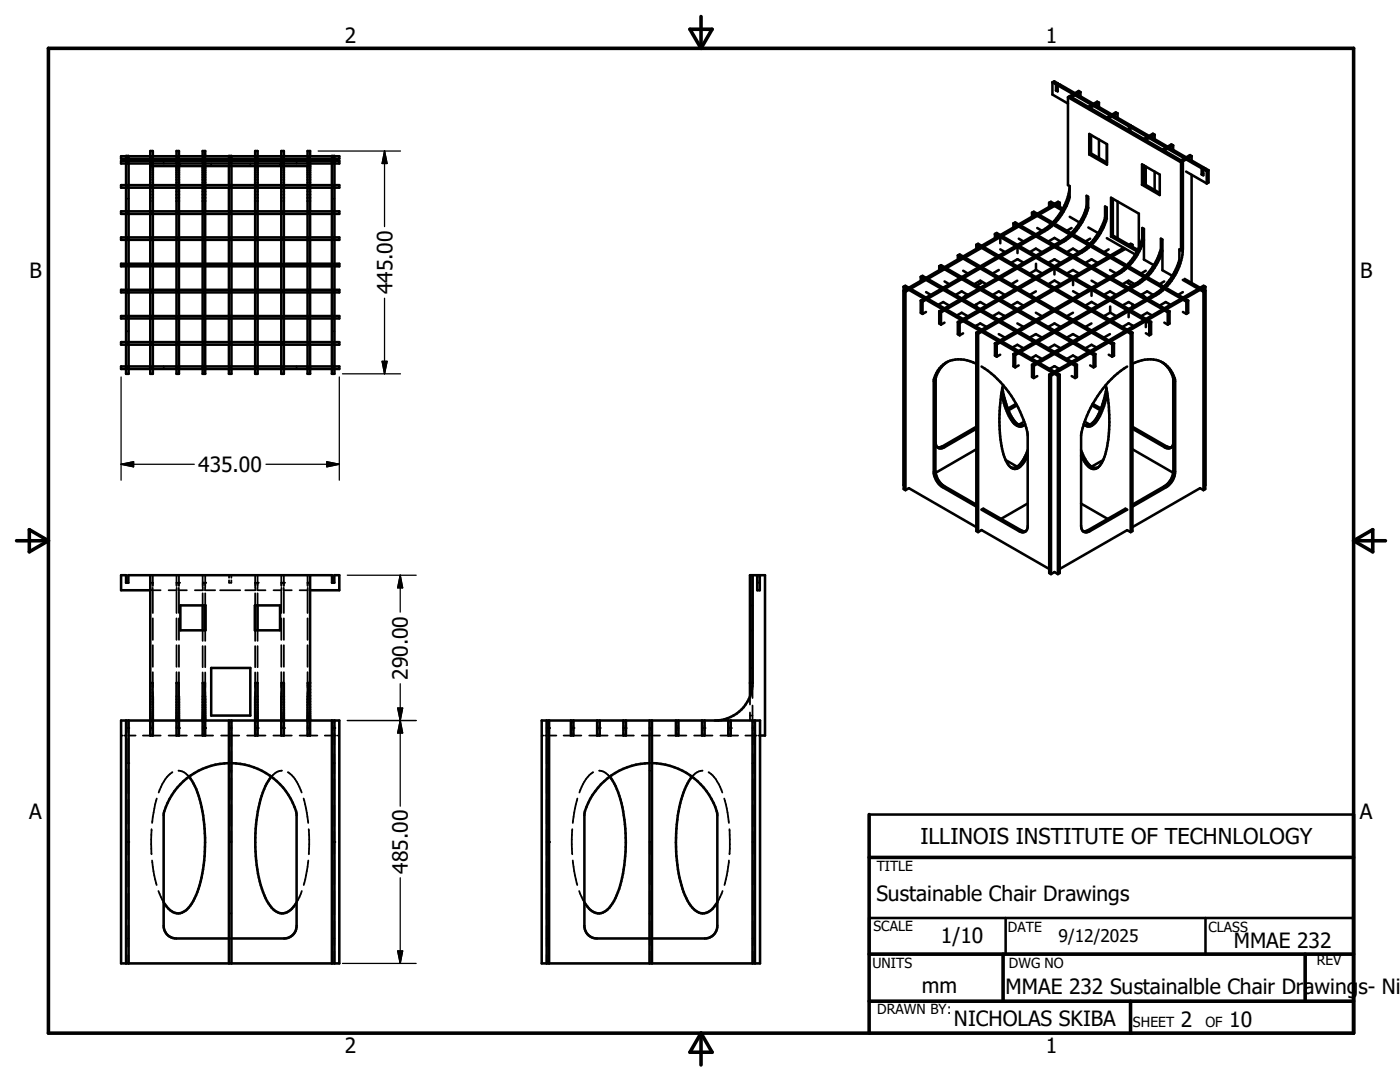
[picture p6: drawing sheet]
<svg xmlns="http://www.w3.org/2000/svg" width="279mm" height="216mm" viewBox="0 0 279 216" stroke-linecap="round" stroke-linejoin="round" font-family="sans-serif">
<defs><g id="words">
<text font-size="4.4" x="183.7" y="168.4">ILLINOIS INSTITUTE OF TECHNLOLOGY</text>
<g font-size="4.2">
<text x="68.8" y="8.7">2</text>
<text x="208.7" y="8.7">1</text>
<text x="5.9" y="55.5">B</text>
<text x="78.3" y="58.7" transform="rotate(-90 78.3 58.7)">445.00</text>
<text x="271.4" y="55.5">B</text>
<text x="39.6" y="94.1">435.00</text>
<text x="81.4" y="135.6" transform="rotate(-90 81.4 135.6)">290.00</text>
<text x="5.8" y="163.4">A</text>
<text x="271.4" y="163.4">A</text>
<text x="81.4" y="174.3" transform="rotate(-90 81.4 174.3)">485.00</text>
<text x="174.9" y="179.7">Sustainable Chair Drawings</text>
<text x="187.8" y="188.3">1/10</text>
<text x="246.2" y="189.2">MMAE 232</text>
<text x="184" y="198.2">mm</text>
<text x="200.7" y="198.4">MMAE 232 Sustainalble Chair Drawings- Ni</text>
<text x="190.4" y="204.7">NICHOLAS SKIBA</text>
<text x="235.7" y="205">2</text>
<text x="245.3" y="205">10</text>
<text x="68.8" y="210.2">2</text>
<text x="208.7" y="210.2">1</text>
</g>
<text font-size="3.5" x="211.2" y="187.9">9/12/2025</text>
<g font-size="2.8">
<text x="175" y="173.8">TITLE</text>
<text x="174.3" y="185.8">SCALE</text>
<text x="201.2" y="186">DATE</text>
<text x="241.2" y="186">CLASS</text>
<text x="174.1" y="193.2">UNITS</text>
<text x="201.3" y="193.2">DWG NO</text>
<text x="262.8" y="192.6">REV</text>
<text x="175.1" y="202.4">DRAWN BY:</text>
<text x="226.1" y="205">SHEET</text>
<text x="240.6" y="205">OF</text>
</g>
</g></defs>
<g fill="none" stroke="#000" stroke-width=".36">
<path d="M25.2 32.1v.2M25.2 32.4v.2M25.2 37v.1M25.2 37.3v.1M25.2 39.6h.1M25.5 39.6h.2M25.6 32.1v.2M25.6 32.4v.2M25.6 36.9v.2M25.6 37.3v.1M25.7 31.2v.1M25.7 31.5v.2"/>
<path d="M25.7 32.1v.2M25.7 32.4v.2M25.7 37v.1M25.7 37.3v.1M30 32.6h.1M30 32.1h.2M30 37h.1M30 37.4h.1M30 31.2v.2M30 31.5v.2M30 32.1v.2M30 32.4v.2"/>
<path d="M30 37.3v.1M30.2 36.9h-.2v.2M30.3 32.1h.2v.2M30.3 36.9h.2v.2M30.3 32.6h.2M30.3 37h.2M30.3 37.4h.2M30.4 32.6v.2M30.4 33v.1M30.5 31.2v.2M30.5 32.4v.4M30.5 37.3v.1h-.2"/>
<path d="M30.5 31.5v.2M30.5 33v.1M32.7 32.1v.2M32.7 32.4v.2M35.2 31.2v.2M35.2 31.5v.2M35.2 32.6v.2M35.2 33v.1M35.2 32.6h.2M35.2 32.1h.2M35.2 37h.2M35.2 37.4h.2"/>
<path d="M35.3 32.1v.2M35.3 32.4v.2M35.3 37.3v.1M35.4 36.9h-.1v.2M35.5 32.1h.2v.2M35.5 36.9h.2M35.6 32.6h.1M35.6 37h.1M35.6 37.4h.1M35.7 33v.1M35.7 31.2v.1M35.7 31.5v.2"/>
<path d="M35.7 32.4v.4M35.7 36.9v.2M35.7 37.3v.1M35.7 31.2v.2M35.7 32.6v.2M36 32.6v.2M36 33v.1M40.4 31.5l.1 .2M40.4 33v.1M40.4 32.6h.2M40.4 37h.2M40.4 37.4h.2"/>
<path d="M40.4 37.4h.1M40.5 31.2l-.1 .2M40.5 32.4l-.1 .4M40.5 37.3v.1M40.6 32.1h-.1v.2M40.6 36.9h-.1v.2M40.8 32.1h.1v.2M40.8 36.9h.1v.2M40.8 32.6h.2M40.8 37h.2M40.8 37.4h.2M40.9 33v.1"/>
<path d="M40.9 31.2v.1M40.9 31.5v.2M40.9 32.4v.4M40.9 37.3v.1M41 31.2v.2M41 31.5v.2M41 32.6v.2M41 33v.1M42.1 32.6v.2M42.1 33v.1M45.7 31.2v.1M45.7 31.5v.2"/>
<path d="M45.7 32.1v.2M45.7 32.4v.2M45.7 32.6v.2M45.7 33v.1M45.7 37.3v.1M45.7 36.9v.2h.2M46.2 31.2v.1M46.2 31.5v.2M46.2 32.1v.2M46.2 32.4v.2M46.2 32.6v.2M46.2 33v.1"/>
<path d="M46.2 37v.1h-.2M46.2 37.3v.1M50 32.6v.2M50 33v.1M50.9 32.6v.2M50.9 33v.1M50.9 31.2v.2M50.9 31.5v.2M50.9 32.6h.2M50.9 37h.2M50.9 37.4h.2M51 32.4l-.1 .4"/>
<path d="M51 37.3v.1h.1M51 32.6v.2M51 33v.1M51.1 32.1h-.1v.2M51.1 36.9h-.1v.2M51.2 32.1h.2v.2M51.2 36.9h.2v.2M51.3 32.6h.1M51.3 37h.1M51.3 37.4h.1M51.4 31.2v.2M51.4 32.4v.4"/>
<path d="M51.4 37.3v.1M51.4 37.4h.1M51.4 31.5v.2M51.4 33v.1M55.9 32.6v.2M55.9 33v.1M56.1 31.2v.2M56.1 31.5v.2M56.1 32.6v.2M56.1 33v.1M56.1 32.6h.2M56.1 37h.2"/>
<path d="M56.1 37.4h.2M56.1 36.9h.2M56.2 32.4v.4M56.2 36.9v.2M56.2 37.3l-.1 .1M56.2 33v.1M56.3 32.1h-.1v.2M56.5 32.1h.1v.2M56.5 36.9h.1v.2M56.5 32.6h.1M56.5 37h.1M56.5 37.4h.1"/>
<path d="M56.6 31.2v.2M56.6 32.4v.4M56.6 37.3v.1M56.6 31.5v.2M56.6 33v.1M59.2 32.1v.2M59.2 32.4v.2M61.4 31.2v.2M61.4 31.5v.2M61.4 32.6v.2M61.4 33v.1M61.4 32.6h.2"/>
<path d="M61.4 37h.2M61.4 37.4h.2M61.4 32.4v.4M61.4 37.3v.1M61.6 32.1h-.2v.2M61.6 36.9h-.2v.2M61.7 32.1h.2v.2M61.7 36.9h.2v.2M61.7 32.6h.2M61.7 37h.2M61.7 37.4h.2M61.9 31.2v.2"/>
<path d="M61.9 32.4v.2M61.9 37.3v.1M61.9 31.5v.2M66.2 31.2v.1M66.2 31.5v.2M66.2 37.3l.1 .1M66.2 39.6h.2M66.2 32.6h.2M66.3 36.9v.2M66.3 32.1h.1M66.3 32.6h.1M66.6 39.6h.1"/>
<path d="M66.6 32.6h.1M66.6 32.1h.1M66.7 31.2v.1M66.7 31.5v.2M66.7 37v.1M66.7 37.3v.1M25.2 52.6h.1M25.2 53.1h.1M25.2 42.2v.1M25.2 42.5v.2M25.2 47.4v.2M25.2 47.7v.2"/>
<path d="M25.2 57.9v.1M25.2 58.2v.1M25.5 52.6h.1M25.5 53.1h.1M25.6 42.2v.1M25.6 42.5v.2M25.6 47.4v.1M25.6 47.7v.2M25.6 57.8v.2M25.6 58.2v.1M25.7 42.2v.1M25.7 42.5v.2"/>
<path d="M25.7 47.4v.2M25.7 47.7v.2M25.7 57.9v.1M25.7 58.2v.1M30 53.1h.1M30 42.2v.1M30 42.5v.2M30 47.4v.2M30 47.7v.2M30 57.9v.1M30 58.2v.1M30 52.6h.2v.2"/>
<path d="M30 47.4v.1M30 57.8v.2M30.2 53v.1h-.2M30.3 52.6h.2M30.3 53.1h.2M30.5 42.2v.1M30.5 47.4v.2M30.5 47.7v.2M30.5 57.8v.2M30.5 42.5v.2M30.5 58.2v.1M35.2 53.1h.2"/>
<path d="M35.2 58.3h.2M35.2 57.9h.2M35.2 47.4h.2M35.2 42.7h.2M35.2 42.2h.2M35.3 52.6h.1M35.3 53.1h.1M35.3 47.9h.1M35.3 57.8h.1M35.3 47.4h.1M35.3 42.2h.1M35.5 52.6h.2"/>
<path d="M35.5 53.1h.2M35.5 47.9h.2M35.5 57.8h.2M35.5 47.4h.2M35.5 42.2h.2M35.6 53.1h.1M35.6 58.3h.1M35.6 57.9h.1M35.6 47.4h.1M35.6 42.7h.1M35.6 42.2h.1M40.4 42.2v.1"/>
<path d="M40.4 42.5v.2M40.4 47.7v.2M40.4 58.2l.1 .1M40.4 53.1h.2M40.5 47.4l-.1 .2M40.5 57.8v.2M40.5 52.6h.1M40.5 53.1h.1M40.8 52.6h.1M40.8 53.1h.2M40.8 53.1h.1M40.9 42.2v.1"/>
<path d="M40.9 42.5v.2M40.9 47.4v.1M40.9 47.7v.2M41 42.2v.1M41 42.5v.2M41 47.4v.2M41 47.7v.2M41 57.9v.1M41 58.2v.1M45.7 42.2v.1M45.7 42.5v.2M45.7 47.7v.2"/>
<path d="M45.7 58.2v.1M45.7 53.1h.2M45.7 47.4v.2M45.7 57.8v.2M45.7 52.6h.2M46 52.6h.2M46 53.1h.2M46.2 42.2v.1M46.2 42.5v.2M46.2 47.4v.1M46.2 47.7v.2M46.2 47.4v.2"/>
<path d="M46.2 57.9v.1M46.2 58.2v.1M50.9 42.2v.1M50.9 42.5v.2M50.9 47.7v.2M50.9 58.2l.1 .1M50.9 53.1h.2M51 47.4l-.1 .2M51 57.8v.2M51 52.6h.1M51 53.1h.1M51.2 52.6h.2"/>
<path d="M51.2 53.1h.2M51.3 53.1h.1M51.4 42.2v.1M51.4 47.4v.2M51.4 47.7v.2M51.4 42.5v.2M51.4 57.9v.1M51.4 58.2v.1M56.1 53.1h.2M56.1 58.3h.2M56.1 57.9h.2M56.1 47.4h.2"/>
<path d="M56.1 42.7h.2M56.1 42.2h.2M56.2 52.6h.1M56.2 53.1h.1M56.2 47.9h.1M56.2 57.8h.1M56.2 47.4h.1M56.2 42.2h.1M56.5 52.6h.1M56.5 53.1h.1M56.5 47.9h.1M56.5 57.8h.1"/>
<path d="M56.5 47.4h.1M56.5 42.2h.1M56.5 58.3h.1M56.5 57.9h.1M56.5 42.7h.1M61.4 42.2v.1M61.4 42.5v.2M61.4 47.4v.2M61.4 47.7v.2M61.4 57.9v.1M61.4 58.2v.1M61.4 53.1h.2"/>
<path d="M61.4 47.4v.1M61.4 57.8v.2M61.4 52.6h.2M61.7 53v.1h.2M61.7 53.1h.2M61.9 52.6h-.2v.2M61.9 42.2v.1M61.9 47.4v.2M61.9 47.7v.2M61.9 42.5v.2M61.9 57.9v.1M61.9 58.2v.1"/>
<path d="M66.2 42.2v.1M66.2 42.5v.2M66.2 47.7v.2M66.2 58.2l.1 .1M66.3 47.4l-.1 .2M66.3 57.8v.2M66.3 52.6h.1M66.3 53.1h.1M66.6 52.6h.1M66.6 53.1h.1M66.7 42.2v.1M66.7 42.5v.2"/>
<path d="M66.7 47.4v.1M66.7 47.7v.2M66.7 47.4v.2M66.7 57.9v.1M66.7 58.2v.1M208.2 45.9l.3 .2M211.9 48l.3 .2M215.6 50.2l.3 .2M223 54.4l.3 .2M226.7 56.6l.4 .2M230.4 58.7l.3 .2M25.2 63.1v.1"/>
<path d="M25.2 63.4v.1M25.2 68.3v.1M25.2 68.6v.2M25.2 73.1h.1M25.2 73.6h.1M25.2 66.1h.1M25.5 73.1h.1M25.5 73.6h.1M25.5 73.1h.2M25.5 73.6h.2M25.5 66.1h.2M25.6 63.1v.1"/>
<path d="M25.6 63.4v.1M25.6 68.3v.1M25.6 68.6v.2M25.7 63.1v.1M25.7 63.4v.1M25.7 68.3v.1M25.7 68.6v.2M30 73.1h.1M30 63.1v.1M30 63.4v.1M30 68.3v.1M30 68.6v.2"/>
<path d="M30 73.1h.2M30 73.6h.2M30.3 73.1h.2M30.3 73.6h.2M30.5 63.1v.1M30.5 68.3v.1M30.5 63.4v.1M30.5 68.6v.2M32.7 73.1v.2M32.7 73.5v.1M35.2 73.1h.2M35.2 63.5h.2"/>
<path d="M35.2 63.1h.2M35.2 68.8h.2M35.2 68.3h.2M35.3 73.1h.1M35.3 73.6h.1M35.3 68.3h.1M35.3 63.1h.1M35.5 73.1h.2M35.5 73.6h.2M35.5 68.3h.2M35.5 63.1h.2M35.6 73.1h.1"/>
<path d="M35.6 73.6h.1M35.6 63.5h.1M35.6 63.1h.1M35.6 68.8h.1M35.6 68.3h.1M40.4 63.4l.1 .1M40.4 68.6l.1 .2M40.4 73.1h.2M40.5 63.1l-.1 .1M40.5 68.3v.1M40.5 73.1h.1M40.5 73.6h.1"/>
<path d="M40.8 73.1h.2M40.8 73.1h.1M40.8 73.6h.1M41 63.1v.1M41 63.4v.1M41 68.3v.1M41 68.6v.2M45.7 63.4v.1M45.7 73.1v.2M45.7 73.4v.2M45.7 63.1v.1M45.7 68.3v.1"/>
<path d="M45.9 68.6h-.2v.2M46 68.6h.2v.2M46.2 63.1v.1M46.2 63.4v.1M46.2 68.3v.1M46.2 73.1v.2M46.2 73.4v.2M50.9 63.4l.1 .1M50.9 68.6l.1 .2M50.9 73.1h.2M50.9 73.6h.2M51 63.1l-.1 .1"/>
<path d="M51 68.3v.1M51 73.1h.1M51 73.6h.1M51.2 73.1h.2M51.2 73.6h.2M51.3 73.1h.1M51.4 63.1v.1M51.4 63.4v.1M51.4 68.3v.1M51.4 68.6v.2M56.1 73.1h.2M56.1 63.5h.2"/>
<path d="M56.1 63.1h.2M56.1 68.8h.2M56.1 68.3h.2M56.2 73.1h.1M56.2 73.6h.1M56.2 68.3h.1M56.2 63.1h.1M56.5 73.1h.1M56.5 73.6h.1M56.5 68.3h.1M56.5 63.1h.1M56.5 63.5h.1"/>
<path d="M56.5 68.8h.1M59.2 73.1v.2M59.2 73.5v.1M61.4 63.1v.1M61.4 63.4v.1M61.4 68.3v.1M61.4 68.6v.2M61.4 73.1h.2M61.4 73.6h.2M61.7 73.1h.2M61.7 73.6h.2M61.9 63.1v.1"/>
<path d="M61.9 63.4v.1M61.9 68.3v.1M61.9 68.6v.2M66.2 63.4l.1 .1M66.2 68.6l.1 .2M66.2 73.4l.1 .2M66.2 66.1h.2M66.3 63.1l-.1 .1M66.3 68.3v.1M66.3 73.1v.2M66.6 66.1h.1M66.7 63.1v.1"/>
<path d="M66.7 63.4v.1M66.7 68.3v.1M66.7 68.6v.2M66.7 73.1v.2M66.7 73.4v.2M186.7 75.9l-.3 .2M186.8 75.3l-.4 .2M234.1 75.3l.4 .2M234.2 75.9l.3 .2M186.7 93.9l-.3 .2M188.1 89l.4 .2M188.5 97l-.4 .2"/>
<path d="M232.4 97l.3 .2M232.7 89l-.3 .2M234.2 93.9l.3 .2M30 116.3h.2M30 116.3v.5M30 117.3v.5M30.3 116.3h.2M30.5 117.3v.5h1.6M30.5 114.8v2.1M30.5 118v4.3M35.2 116.3h.2M35.2 114.8v2.1"/>
<path d="M35.2 118v4.3M35.3 116.3v.5M35.3 117.3v.5h-1.6M35.5 116.3h.2v.5M35.7 117.3v.5h1.6M35.7 114.8v2.1M35.7 118v4.3M40.4 114.8v2.4M40.4 118.4v2.4M40.5 117.3v.5h-1.6M40.5 116.3h.1M40.8 116.3h.1v.5"/>
<path d="M40.9 117.3v.5h2M41 114.8v2.4M41 118.4v2.4M43.9 117.8h4M45.7 114.8v.5M45.7 115.8v.5h.2M46.2 114.8v.5M46.2 115.8v.5h-.2M50.9 114.8v2.4M50.9 118.4v2.4M50.9 116.3h.2M51 117.3v.5h-2.1"/>
<path d="M51.2 116.3h.2M51.4 117.3v.5h1.6M51.4 114.8v2.4M51.4 118.4v2.4M56.1 114.8v2.1M56.1 118v4.3M56.2 117.3v.5h-1.6M56.3 116.3h-.1v.5M56.5 116.3h.1M56.6 117.3v.5h1.6M56.6 114.8v2.1M56.6 118v4.3"/>
<path d="M61.4 114.8v2.1M61.4 118v4.3M61.4 117.3v.5h-1.6M61.6 116.3h-.2v.5M61.7 116.3h.2v.5M61.9 117.3v.5M151.1 115.8v.5h.2M151.1 114.8v.5M151.6 115.8v.5h-.1M151.6 114.8v.5M203.7 105.8l-.4 .2M217.2 105.8l.3 .2"/>
<path d="M30.4 139v1.6M30.5 123.4v4.3M30.5 128.7v4.4M30.5 134.1v3.1M30.5 138.1v.9M35.2 123.4v4.3M35.2 128.7v4.4M35.2 134.1v2.2M35.7 139v1.6M35.7 123.4v4.3M35.7 128.7v4.4M35.7 134.1v3.1"/>
<path d="M35.7 138.1v.9M40.4 125.8v2.1M40.4 128.9v4.2M40.4 134.2v2.1M40.9 139v1.6M41 125.8v2.1M41 128.9v4.2M41 134.2v3M41 138.1v.9M50.9 125.8v2.1M50.9 128.9v4.2M50.9 134.2v3"/>
<path d="M50.9 138.1v.9M51 139v1.6M51.4 125.8v2.1M51.4 128.9v4.2M51.4 134.2v2.1M56.1 123.4v4.3M56.1 128.7v4.4M56.1 134.1v3.1M56.1 138.1v.9M56.2 139v1.6M56.6 123.4v4.3M56.6 128.7v4.4"/>
<path d="M56.6 134.1v2.2M61.4 123.4v4.3M61.4 128.7v4.4M61.4 134.1v3.1M61.4 138.1v.9M61.4 139v1.6M149.7 133.3h.1M149.7 120.8h.1M149.7 125.8h.1M149.7 139v1.6M150 133.3h.2M150 120.8h.2"/>
<path d="M150 125.8h.2M150.2 136.3v3M24.2 146.8h.3M24.8 146.8h.4M25.2 145.3h.1M25.2 152.3h.1M25.5 145.3h.2M25.5 152.3h.2M25.6 143.8v2.4M25.6 147.4v4.9M25.6 153.5v4.8M25.6 159.5v4.9"/>
<path d="M25.6 146.8h1.5M28.5 146.8h1.5M30 145.3h.2M30 143.8v.5M30 144.8v1M30 146.3v.5M30.3 145.3h.2M30.4 142.2v1.6M30.5 143.8v.5M30.5 144.8v1M30.5 146.3v.5h1.6M31.3 159.3l-.3 1.2-.7 3.7"/>
<path d="M33.7 146.8h1.5M34.4 154.1a7.5 7.5 0 0 0-2.7 4M35.2 145.3h.2M35.3 143.8v.5M35.3 144.8v.5M35.6 153.8l1.1 .3 1 .9M35.7 142.2v2.1M35.7 144.8v.5h-.2M35.7 146.8h1.6M40.5 145.3h.1M40.5 143.8v.5M40.5 144.8v1"/>
<path d="M40.5 146.3v.5h-1.6M40.8 145.3h.1M40.9 142.2v2.1M40.9 144.8v1M40.9 146.3v.5M41 146.8h1.5M44.1 146.8h1.6M45.7 152.3h.2M45.7 153.8h.2M45.7 145.3h.2M45.7 143.8v.5M45.7 144.8v1"/>
<path d="M45.7 146.3v2.6M45.7 150v4.2M45.7 155.3v4.2M46 145.3h.2M46 152.3h.2M46 153.8h.2M46.2 143.8v.5M46.2 144.8v1M46.2 146.3v2.6M46.2 150v4.2M46.2 155.3v4.2M46.2 146.8h1.5"/>
<path d="M50.9 145.3h.2M51 143.8v.5M51 144.8v1M51 146.3v.5h-1.7M51 142.2v1.6M51.2 145.3h.2M51.4 143.8v.5M51.4 144.8v1M51.4 146.3v.5h1.6M54.6 146.8h1.5M56.2 144.8v.5h.1M56.2 142.2v2.1"/>
<path d="M56.3 153.8l-1.2 .3-.9 .9M56.6 144.8v.5h-.1M56.6 143.8v.5M56.6 146.8h1.6M57.4 154.1a7.3 7.3 0 0 1 2.8 4M59.8 146.8h1.6M60.6 159.3l.5 2 .4 2.9M61.4 145.3h.2M61.4 144.8v1M61.4 146.3v.5M61.4 142.2v2.1M61.7 145.3h.2"/>
<path d="M61.9 143.8v.5M61.9 144.8v1M61.9 146.3v.5h1.4M64.8 146.8h1.5M66.3 145.3h.1M66.3 152.3h.1M66.3 143.8v.5M66.3 144.8v1M66.3 146.3v2.3M66.3 150.4v4M66.3 155.4v4.2M66.6 145.3h.1"/>
<path d="M66.6 152.3h.1M66.7 143.8v.5M66.7 144.8v1M66.7 146.3v2.3M66.7 150.4v4M66.7 155.4v4.2M66.7 146.8h.4M67.4 146.8h.3M108.1 146.8h.3M108.8 146.8h.3M109.1 145.3h.2M109.1 147.4v4.9h.2"/>
<path d="M109.1 143.8v2.4M109.1 153.5v4.8M109.1 159.5v4.9M109.4 145.3h.2M109.6 147.4v4.9h-.2M109.6 146.8h1.4M109.6 143.8v2.4M109.6 153.5v4.8M109.6 159.5v4.9M114 145.3h.1M114 146.3l-.1 .5h-1.4M114 143.8v.5"/>
<path d="M114 144.8v1M114.3 145.3h.1M114.4 143.8v.5M114.4 144.8v1M114.4 146.3v.5M114.4 146.8h1.6M115.2 159.3l-.5 2-.4 2.9M118.4 154.1a7.1 7.1 0 0 0-2.8 4M119.2 145.3h.2M119.2 146.3v.5h-1.6M119.2 143.8v.5M119.2 144.8v1"/>
<path d="M119.5 145.3h.2M119.6 153.8l1.1 .3 1 .9M119.7 143.8v.5M119.7 144.8v1M119.7 146.3v.5M119.7 146.8h1.6M124.4 145.3h.2M124.4 146.3v.5h-1.6M124.4 143.8v.5M124.4 144.8v1M124.7 145.3h.2M124.9 143.8v.5"/>
<path d="M124.9 144.8v1M124.9 146.3v.5M124.9 146.8h1.6M129.6 152.3h.2M129.6 153.8h.2M129.7 146.3v.5h-1.6M129.8 145.3h-.1v.5M130 145.3h.1M130 152.3h.1M130 153.8h.1M130.1 146.8h1.6M133.3 146.8h1.6"/>
<path d="M134.9 145.3h.1M135.2 145.3h.2M135.4 143.8v.5M135.4 144.8v1M135.4 146.3v.5M135.4 146.8h1.6M138.5 146.8h1.6M140.1 145.3h.2M140.1 143.8v.5M140.1 144.8v1M140.1 146.3v.5M140.2 153.8l-1.1 .3-1 .9"/>
<path d="M140.4 145.3h.2M140.6 146.3v.5h1.6M140.6 143.8v.5M140.6 144.8v1M141.4 154.1a7.1 7.1 0 0 1 2.8 4M143.8 146.8h1.5M144.5 159.3l.5 2 .5 2.9M145.3 145.3h.2M145.4 143.8v.5M145.4 144.8v1M145.4 146.3v.5M145.7 145.3h.1"/>
<path d="M145.8 143.8v.5M145.8 144.8v1M145.8 146.3v.5M145.8 146.8h1.5M148.8 146.8h1.4M149.7 142.8h.1M149.7 142.2v1.6M150 142.8h.2M150.2 140.8v3M150.2 145.3h.2M150.2 152.3h.2M150.2 143.8v.5"/>
<path d="M150.2 144.8v1M150.2 146.3v2.3M150.2 150.4v4M150.2 155.4v4.2M150.5 145.3h.2M150.5 152.3h.2M150.7 146.8h.3M151.3 146.8h.4M25.2 168h.1M25.5 168h.2M25.6 165.6v5M25.6 171.9v5.1"/>
<path d="M25.6 178.3v5.1M30.2 165.5v5M30.3 171.7l.5 3 .5 1.9M31.6 177.8l1.1 2.3M45.7 165.9v2.1h.2M45.7 160.6v4.2M46 168h.2M46.2 160.6v4.2M46.2 165.9v2.1M60.2 177.8l-1 2.3M61.5 171.7l-.9 4.9M61.6 165.5v5"/>
<path d="M66.3 168h.1M66.3 160.7v4.2M66.3 165.9v4.5M66.3 171.6v4.9M66.3 177.7v4.9M66.6 168h.1M66.7 160.7v4.2M66.7 165.9v4.5M66.7 171.6v4.9M66.7 177.7v4.9M109.1 168h.2M109.1 165.6v5"/>
<path d="M109.1 171.9v5.1M109.1 178.3v5.1M109.4 168h.2M109.6 165.6v5M109.6 171.9v5.1M109.6 178.3v5.1M114.2 165.5l-.1 2 .1 3M114.3 171.7l.3 2.1 .6 2.8M115.6 177.8l1 2.3M129.7 171.6v4.9M129.7 177.7v4.9M129.8 168h-.1v2.4"/>
<path d="M130 168h.1M144.2 177.8l-1 2.3M145.5 171.7l-.3 2.1-.6 2.8M145.6 165.5v5M150.2 168h.2M150.2 160.7v4.2M150.2 165.9v4.5M150.2 171.6v4.9M150.2 177.7v4.9M150.5 168h.2M25.2 187.3h.1M25.5 187.3h.2"/>
<path d="M25.6 184.7v4.2M25.6 190.6v1.6M45.7 182.3h.2M45.7 187.3h.2M46 182.3h.2M46 187.3h.2M66.2 187.3h.2M66.3 183.8v4.8M66.3 189.8v2.4M66.6 187.3h.1M66.7 183.8v4.8M66.7 189.8v2.4"/>
<path d="M109.1 187.3h.2M109.1 184.7v4.2M109.1 190.6v1.6M109.4 187.3h.2M109.6 184.7v4.2M109.6 190.6v1.6M129.6 182.3h.2M129.6 187.3h.2M129.7 183.8v4.8M129.7 189.8v2.4M130 182.3h.1M130 187.3h.1"/>
<path d="M150.2 187.3h.1M150.2 183.8v4.8M150.2 189.8v2.4M150.5 187.3h.2"/>
</g>
<g fill="#000">
<circle cx="30" cy="37.4" r=".18"/>
<circle cx="30" cy="36.9" r=".18"/>
<circle cx="30.5" cy="36.9" r=".18"/>
<circle cx="30.5" cy="32.1" r=".18"/>
<circle cx="30.5" cy="37.4" r=".18"/>
<circle cx="35.2" cy="36.9" r=".18"/>
<circle cx="35.2" cy="37.4" r=".18"/>
<circle cx="35.7" cy="32.1" r=".18"/>
<circle cx="40.5" cy="32.1" r=".18"/>
<circle cx="40.9" cy="37.4" r=".18"/>
<circle cx="40.9" cy="36.9" r=".18"/>
<circle cx="41" cy="32.1" r=".18"/>
<circle cx="50.9" cy="37.4" r=".18"/>
<circle cx="50.9" cy="36.9" r=".18"/>
<circle cx="51.4" cy="32.1" r=".18"/>
<circle cx="56.2" cy="32.1" r=".18"/>
<circle cx="56.6" cy="37.4" r=".18"/>
<circle cx="56.6" cy="36.9" r=".18"/>
<circle cx="56.6" cy="32.1" r=".18"/>
<circle cx="61.4" cy="32.1" r=".18"/>
<circle cx="61.4" cy="37.4" r=".18"/>
<circle cx="61.4" cy="36.9" r=".18"/>
<circle cx="61.9" cy="37.4" r=".18"/>
<circle cx="61.9" cy="36.9" r=".18"/>
<circle cx="30" cy="117.8" r=".18"/>
<circle cx="35.7" cy="116.3" r=".18"/>
<circle cx="40.5" cy="116.3" r=".18"/>
<circle cx="41" cy="116.3" r=".18"/>
<circle cx="51.4" cy="116.3" r=".18"/>
<circle cx="56.2" cy="116.3" r=".18"/>
<circle cx="56.6" cy="116.3" r=".18"/>
<circle cx="61.4" cy="116.3" r=".18"/>
<circle cx="61.9" cy="117.8" r=".18"/>
<circle cx="25.6" cy="145.3" r=".18"/>
<circle cx="25.6" cy="152.3" r=".18"/>
<circle cx="35.7" cy="145.3" r=".18"/>
<circle cx="40.5" cy="145.3" r=".18"/>
<circle cx="41" cy="145.3" r=".18"/>
<circle cx="45.7" cy="145.3" r=".18"/>
<circle cx="51.4" cy="145.3" r=".18"/>
<circle cx="56.2" cy="145.3" r=".18"/>
<circle cx="56.6" cy="145.3" r=".18"/>
<circle cx="61.4" cy="145.3" r=".18"/>
<circle cx="66.2" cy="145.3" r=".18"/>
<circle cx="66.3" cy="152.3" r=".18"/>
<circle cx="66.7" cy="145.3" r=".18"/>
<circle cx="109.1" cy="152.3" r=".18"/>
<circle cx="109.6" cy="145.3" r=".18"/>
<circle cx="114" cy="145.3" r=".18"/>
<circle cx="114.4" cy="145.3" r=".18"/>
<circle cx="119.2" cy="145.3" r=".18"/>
<circle cx="119.7" cy="145.3" r=".18"/>
<circle cx="124.4" cy="145.3" r=".18"/>
<circle cx="124.9" cy="145.3" r=".18"/>
<circle cx="129.6" cy="145.3" r=".18"/>
<circle cx="140.1" cy="145.3" r=".18"/>
<circle cx="140.6" cy="145.3" r=".18"/>
<circle cx="145.3" cy="145.3" r=".18"/>
<circle cx="145.8" cy="145.3" r=".18"/>
<circle cx="150.2" cy="145.3" r=".18"/>
<circle cx="150.2" cy="152.3" r=".18"/>
<circle cx="25.6" cy="168" r=".18"/>
<circle cx="45.7" cy="168" r=".18"/>
<circle cx="66.2" cy="168" r=".18"/>
<circle cx="66.7" cy="168" r=".18"/>
<circle cx="109.6" cy="168" r=".18"/>
<circle cx="129.6" cy="168" r=".18"/>
<circle cx="150.2" cy="168" r=".18"/>
</g>
<g fill="none" stroke="#000" stroke-width=".51">
<path d="M210 16.4l.7 .4M210 16.4v2.5l3.1 1.8M210 16.4l.4-.2 .7 .4M210.7 16.8v1.3M211.1 17.9l-.4 .2M211.1 16.6v1.6l-.4-.1M211.1 16.6l-.4 .2M213.1 19.4v17.5l.4 .2a7.1 7.1 0 0 1-1.3 5.1 11.3 11.3 0 0 1-5.1 4.8l-.4-.2a12.2 12.2 0 0 0 6.6-8.2l.2-1.2M213.1 19.4l22.6 13M213.5 19.2l.7-.4 .3 .2-.7 .4zM213.5 19.2l-.4 .2M213.5 19.2l22.6 13"/>
<path d="M214.5 18.6l.8-.4 .3 .2-.7 .4zM215.6 18.4v.8M24.2 31.2h43.5v.5h-43.5zM25.2 32.6h.5v4.4h-.5zM25.2 37.4h.5v4.8h-.5zM25.6 31.2v.5M25.7 31.2l-.5-.1v1M25.7 31.7v.4M30 32.1h-5.8v.5h42.1M30 36.9h-5.8v.5h5.8M30 31.2v-1.1h.5v1.1M30 31.7v10.5h.5v-9.1"/>
<path d="M30 33.1h31.9M30.5 31.7v.9M30.5 32.1h4.7M30.5 37.4h4.7M30.5 36.9h4.7M35.2 31.2v-1.1h.5v1.1M35.2 31.7v.9M35.2 33.1v41.5h.5v-41.5M35.7 31.7v.9M35.7 32.1h4.7M35.7 37.4h4.7M35.7 36.9h4.7"/>
<path d="M40.4 31.2v-1.1h.6v1.1M40.4 31.7v.9M40.4 33.1v9.1h.6v-9.1M41 31.7v.9M41 32.1h9.9M41 37.4h9.9M41 36.9h9.9M45.7 32.6h.5M45.7 33.1v3.9h.5v-3.9M45.7 37.4h.5v4.8h-.5zM46.2 31.2v.5M46.2 31.2l-.5-.1v1"/>
<path d="M46.2 31.7v.4M50.9 31.2v-1.1h.5v1.1M50.9 31.7v.9M50.9 33.1v9.1h.5v-9.1M51.4 31.7v.9M51.4 32.1h4.7M51.4 37.4h4.7M51.4 36.9h4.7M56.1 31.2v-1.1h.5v1.1M56.1 31.7v.9M56.1 33.1v41.5h.5v-41.5M56.6 31.7v.9"/>
<path d="M56.6 32.1h4.8M56.6 37.4h4.8M56.6 36.9h4.8M61.4 31.2v-1.1h.5v1.1M61.4 31.7v.9M61.9 36.9h5.8v.5h-5.8M61.9 31.7v10.5h-.5v-9.1M61.9 32.1h4.4M66.2 37.4h.5v4.8h-.5zM66.7 32.1h1v.5h-1zM66.7 31.2v.5M66.7 31.2l-.5-.1v5.9h.5v-5.3"/>
<path d="M217.2 39.6a11.7 11.7 0 0 1-5.3 8.4l-24.5 14.1M217.2 21.3l.7-.4 .3 .2-.6 .4zM217.4 26.7l3.5 2.1v4.1l-3.5-2.1zM217.7 26.9v3.7M217.7 30.6l-.3 .2M217.7 30.6l3.2 1.8M218.2 20.7l.8-.4 .3 .2-.7 .4zM219.3 20.5v.9M219.3 27.9v3.6M220.9 23.5l.7-.4 .3 .2-.6 .4zM220.9 28.8v3.6M221.9 22.9l.8-.5 .3 .2-.7 .5z"/>
<path d="M222.1 39.7v7.3M223 22.6v.9M225.3 25.2v.8M225.6 25.4l.4-.2 14.2 8.2M225.6 25.4l14.2 8.2M225.6 25.4v.8M225.7 25v.4M225.7 25l-14.3-8.2-.3 .2 14.2 8.2M225.7 25l-.4 .2M227.9 32.8l3.6 2v4.1l-3.6-2zM228.3 33v3.7M228.3 36.7l-.4 .2"/>
<path d="M228.3 36.7l3.2 1.8M228.3 27.7l.7-.4 .3 .2-.6 .4zM228.7 33.2v3.7M229.3 27.1l.8-.4 .3 .2-.7 .4zM230.4 26.9v.8M230.4 34.2v3.7M232 29.9l.7-.4 .4 .2-.8 .4zM233 29.3l.8-.5 .3 .2-.7 .5zM234.1 29v.9M235.7 32l.7-.4 .3 .2-.6 .4zM235.7 32.4v17.5M236.1 32.2v17.5"/>
<path d="M236.1 32.2l-.4 .2M236.7 31.4l.8-.5 .3 .3-.7 .4zM236.7 34.2l4.1 2.4M237.8 31.2v.8M237.8 34.9v21.6M239.8 33.6v1.2M240.2 33.8l.3-.2 .7 .4M240.2 33.8l.6 .4M240.2 34.6l-.4 .2M240.2 33.8v1.2l-.4-.2M240.2 33.4v.3M240.2 33.4l-.4 .2"/>
<path d="M240.8 34.2v2.4M241.2 34v2.4l-.4 .2M241.2 34l-.4 .2M24.2 42.2h11.1v.5h-11.1zM24.2 47.4h11.1v.5h-11.1zM24.2 57.8h11.1v.5h-11.1zM25.2 42.7v4.7h.5v-4.7M25.2 47.9v10h.5v-10M25.2 58.3v4.8h.5v-4.8M25.2 52.6h-1v.5h1M25.6 52.6h4.4v.5h-4.4zM30 42.7v4.7h.5v-4.7"/>
<path d="M30 47.9v10h.5v-10M30 58.3v4.8h.5v-4.8M30.5 52.6h4.8v.5h-4.8M35.7 42.2h20.5v.5h-20.5zM35.7 47.4h20.5v.5h-20.5zM35.7 57.8h20.5v.5h-20.5zM40.4 42.7v4.7h.6v-4.7M40.4 47.9v10h.6v-10M40.4 58.3v4.8h.6v-4.8M40.5 52.6h-4.8v.5h4.8M45.7 42.7v4.7h.5v-4.7M45.7 47.9v10h.5v-10"/>
<path d="M45.7 58.3v4.8h.5v-4.8M45.7 52.6h-4.8v.5h4.8M50.9 42.7v4.7h.5v-4.7M50.9 47.9v10h.5v-10M50.9 58.3v4.8h.5v-4.8M51 52.6h-4.8v.5h4.8M51.4 52.6h4.8v.5h-4.8M56.6 42.2h11.1v.5h-11.1M56.6 47.4h11.1v.5h-11.1M56.6 57.8h11.1v.5h-11.1M56.6 52.6h4.8v.5h-4.8M61.4 42.7v4.7h.5v-4.7"/>
<path d="M61.4 47.9v10h.5v-10M61.4 58.3v4.8h.5v-4.8M61.9 52.6h4.4M61.9 53.1h4.4M66.2 42.7v4.7h.5v-4.7M66.2 47.9v10h.5v-10M66.2 58.3v4.8h.5v-4.8M66.7 52.6h1v.5h-1zM180.3 57.2l.4-.2 .7 .4-.4 .2zM180.3 57.2v39.6M180.3 58l4.2-2.4 .3 .2-4.1 2.4M180.3 58l.4 .2"/>
<path d="M180.3 58v39.6l.4 .2M180.7 58.2v39.6M181.3 57.8l.4-.2 3.1 1.8-.3 .2zM183.8 60l4.1-2.4 .4 .2-4.2 2.4M183.8 60l.3 .2M183.8 55.2v.9M183.8 60v2.4l.3 .2M183.8 55.2l.3-.2 7.8 4.6-.3 .2zM184.8 59.8l.3-.2 3.4 1.9-.3 .2zM184.8 55.4l3.4-1.9 .3 .2-3.3 1.9zM184.8 58.3l1 .6M187.4 53.1l.4-.2 7.9 4.5-.4 .2z"/>
<path d="M187.4 53.1v.8M188.5 53.3l3.4-1.9 .3 .2-3.4 1.9zM188.5 56.2l1 .5M190.7 58.9l1.2-.8 1.2 .8M191.2 51l.3-.2 7.9 4.5-.4 .2zM191.2 51v.8M191.6 55.5l-3.4 1.9 .4 .2 3.3-1.9M191.9 55.3l3.4-2 .4 .2-3.4 2M192.2 54l.9 .6M192.3 59.7l14.5 8.4-.4 .2-14.5-8.4M192.9 58.7l-.5 .6M194.4 56.7l1.2-.7 1.3 .7"/>
<path d="M194.8 48.8v.9M194.8 48.8l.4-.2 .7 .5-.4 .2zM195.9 56.4l-.9 .6M196 57.6l14.4 8.4-.3 .2-14.5-8.4M198.1 58.9l1.2-.8 1.2 .8M198.6 46.7l.3-.2 7.9 4.5-.4 .2zM198.6 46.7v.8M199.3 47.1l-7.1 4.1 .4 .2 7-4.1v1.2M199.3 59.6l3.4-2 .4 .2-3.4 2zM199.3 55.7l.4-.2 14.5 8.3-.4 .2zM199.3 51l-3.1-1.8-.3 .2 3.1 1.8M199.3 53.9l-1.2 .7"/>
<path d="M199.6 49.8l1 .5M199.7 51.2l3.3 2-.3 .2-3.4-2M202.3 44.6l.3-.2 7.8 4.5-.3 .2zM202.3 44.6v.8M202.7 49.1l-7.1 4.1 .4 .2 7.1-4.1v1.2M203 45l-3.4 1.9 .4 .2 3.3-1.9M203 57.4l7.1-4.1 .3 .2-7 4.1zM203 56l-1.2 .7M203.3 44.8l3.4-2 .3 .3-3.4 1.9zM203.3 47.6l1 .6M203.3 53.3l3.4 2-.3 .2-3.4-2M204.3 52.4l-1.2-.7-1.3 .8"/>
<path d="M205.5 50.3l1.2-.7 1.2 .7M206 42.4v.9M206 42.4l.3-.2 3.8 2.2M206 42.4l3.8 2.3M206.4 46.9l-3.4 2 .4 .2 3.4-2M206.7 55.7l.4-.2 3.3 1.9-.3 .2zM206.7 51.4l.4-.2 14.5 8.3-.4 .2zM206.7 58.1l-1.2 .8M206.8 53.8l-1.3 .8M206.8 52.6v1.2M206.8 53.8l1.2 .8M207 42.7l3.1-1.8 .4 .2-3.1 1.8z"/>
<path d="M207 45.5l.9 .6M209.2 48.2l1.2-.7 1.3 .7M209.2 52.4l1.2-.7 1.3 .8M209.4 40.5l.3-.2 2.4 1.3M209.4 40.5l2.5 1.5M209.4 40.5v.8M210.4 57.8l.3-.2 3.4 2-.3 .2zM210.4 53.2l3.4-2 .4 .2-3.4 2M210.4 49.3l.4-.2 14.4 8.3-.3 .2zM210.4 53.5v1.3M210.4 45l3.1 1.8M210.8 44.8l3 1.7"/>
<path d="M211.5 40.5l-.7 .4M211.5 40.5l-.3-.2-.8 .4M211.5 40.5v.8M211.7 56.7l-1.3-.7-1.2 .7M212.9 50.3l1.2-.7 1.2 .7M212.9 54.6l1.2-.7 1.2 .7M213.5 43.3l2 1.1M213.8 55.5l-7.1 4.1 .4 .2 7.1-4.1v1.2M213.8 45.5l-.9 .6M214.1 59.9l.4-.2 3.3 2-.3 .2zM214.1 55.3l3.4-2 .3 .2-3.3 2zM214.1 47.1l3.1 1.8"/>
<path d="M214.2 58.1l1.2 .7M214.5 46.9l3 1.8M216.6 52.5l1.2-.8 1.3 .8M216.8 41.3v-2.2l.4 .2v2.2M217.2 41.5a11.8 11.8 0 0 1-5 6.7l-24.4 14.1M217.2 45.4l2 1.1M217.5 57.6l-7.1 4.1 .4 .2 7-4.1v1.2M217.6 47.6l-1 .6M217.8 53.2l3.4-2 .4 .2-3.4 2zM217.8 57.4l3.4-1.9 .4 .2-3.4 1.9zM217.8 49.3l6.8 3.9M217.8 56l1.3 .7"/>
<path d="M218.2 49.1l6.7 3.8M220.3 58.8l1.2-.7 1.3 .8M220.9 41.7a11.8 11.8 0 0 1-5.3 8.5l-1.5 .8 .4 .2a11.7 11.7 0 0 0 6.4-7.6v-2.2l-.4-.2v2.2M220.9 47.5l5.7 3.3M221.3 49.8l-1 .5M221.5 53.9l1.3 .7M221.7 47.2v-7.7l5.6 3.1v6.9M221.7 47.2l5.2 3M222.1 47l5 2.9M222.1 47l-.4 .2M223 40.2v7.3M224 56.7l1.2-.7 1.3 .7"/>
<path d="M224.3 49.5l-2.8 1.5 .4 .2 2.7-1.5M224.9 56.4l1 .6M225.2 53.5l3.1 1.8M225.3 48.8l.4-.2 .3 .2M225.6 53.3l3 1.8M226 48.8l-.3 .3M226 48.8v.5M227.7 58.9l1.2-.8 1.3 .8M227.9 58.7l.6 .6M227.9 47.7a12 12 0 0 1-6.4 7.6l.4 .2a12 12 0 0 0 6.4-7.6M228 47.7v-2.2l.3 .2v6.1l2 1.1M228.7 54l-1 .6"/>
<path d="M228.9 55.7l3.1 1.8M229.3 55.5l3 1.7M231.7 49.8a11.8 11.8 0 0 1-5 6.8l-24.4 14.1M231.7 49.8v-2.2l.3 .2v6.1l2 1.1M232 50a11.6 11.6 0 0 1-4.9 6.8l-24.5 14.1M232.3 56.2l-.9 .5M232.6 57.8l4.2 2.4M233 57.6l4.1 2.4M236.1 59.4l4.1-2.4 .4 .2-4.2 2.4zM236.1 55.9l3.1 1.7M236.1 49.7a11.7 11.7 0 0 1-5.4 9.2l-1.4 .9-.4-.2a12 12 0 0 0 6.4-7.7l.1-2.1 .3 .1M236.1 58.3l-1 .6"/>
<path d="M236.1 49.7l-.4 .2M236.4 55.6l3.1 1.8M237.1 60l-.3 .2M237.1 60v2.4l-.3 .2M240.2 58.2v39.6M240.5 58l-.7-.4-.3 .2 .7 .4M240.5 58l-.3 .2M240.5 58v39.6l-.3 .2M240.6 57.2l-.1 39.6M24.2 63.1h11.1v.4h-11.1zM24.2 68.3h11.1v.5h-11.1zM25.2 63.5h.5v4.8h-.5z"/>
<path d="M25.2 68.8v5.8h.5v-5.8M25.2 73.1h-1v.5h1M25.6 73.1h4.4v.5h-4.4zM30 63.5h.5v4.8h-.5zM30 68.8v5.8h.5v-5.8M30.5 73.1h4.8v.5h-4.8M35.7 63.1h20.5v.4h-20.5zM35.7 68.3h20.5v.5h-20.5zM40.4 63.5h.6v4.8h-.6zM40.4 68.8v5.8h.6v-5.8M40.5 73.1h-4.8v.5h4.8M45.7 63.5h.5v4.8h-.5z"/>
<path d="M45.7 68.8v4.3h.5v-4.3M45.7 73.6h.5v1h-.5zM50.9 63.5h.5v4.8h-.5zM50.9 68.8v5.8h.5v-5.8M51 73.1h-10.1v.5h10.1M51.4 73.1h4.8v.5h-4.8M56.6 63.1h11.1v.4h-11.1M56.6 68.3h11.1v.5h-11.1M56.6 73.1h4.8v.5h-4.8M61.4 63.5h.5v4.8h-.5zM61.4 68.8v5.8h.5v-5.8M61.9 73.1h5.8v.5h-5.8"/>
<path d="M66.2 63.5h.5v4.8h-.5zM66.2 68.8v4.3h.5v-4.3M66.2 73.6h.5v1h-.5zM184.1 60.2v2.4M184.8 62.3l-.7 .3M186.7 75.6v18.3a3.9 3.9 0 0 0 1.8 3.1l6.3 3.7M186.7 75.6v.3M187.3 60.8l.9-.5 1.3 .7M187.4 62.1l.4 .2M187.4 62.1v2.5l.4 .2M187.8 62.3v2.5M188.5 64.4l-.7 .4"/>
<path d="M188.8 61.7l3.4 2-.3 .2-3.4-2M189 72.3a5.5 5.5 0 0 0-2.3 3.3M191 62.9l.9-.5 1.2 .7M191.2 64.3l4.1-2.4 .4 .2-4.2 2.4M191.2 64.3l.3 .2M191.2 64.3v2.4l.3 .2M191.5 64.5v2.4M192.2 64.1l.3-.2 7.1 4-.3 .2zM192.2 66.5l-.7 .4M194.4 61l1.2-.7 1.3 .7M194.7 65.1l.9-.6 1.3 .7M194.8 66.4l.8-.4 .3 .2-.7 .4"/>
<path d="M194.8 66.4v39.6l.4 .2M194.8 60.7v.5M194.8 65v.2M194.8 66.4l.4 .2M194.8 72.6a5.9 5.9 0 0 0-6.9 .5l-1 1.3-.5 1.4v18.6a4.1 4.1 0 0 0 1.7 2.8l6.7 3.9M195.2 66.6v39.6M195.6 61.7l3.4-2 .4 .2-3.4 2zM195.9 65.8l3.1-1.8 .4 .2-3.2 1.8zM195.9 73.1a21.4 21.4 0 0 1 9.2 13.8v18.3a1.05 1.05 0 0 1-.6 1 1.05 1.05 0 0 1-1.2-.2l-7.4-4.3M198.1 63.1l1.2-.7 1.2 .7M198.6 68.5l.3 .2M198.6 68.5v2.5l.3 .2"/>
<path d="M198.6 68.5l4.1-2.4 .4 .2-4.2 2.4M198.9 68.7v2.5M199.3 63.8l3.4-1.9 .4 .2-3.4 1.9zM199.3 66.7l1.2 .7M199.6 68.3l.3-.2 3.4 2-.3 .2zM199.6 70.8l-.7 .4M199.9 78.5a13.1 13.1 0 0 0 2.6 6.1 1.44 1.44 0 0 0 2.1 .1M200 77.5l.3 1.3a11.4 11.4 0 0 0 2.7 5.7l.7 .4 .7-.1M200.2 76.8a30.6 30.6 0 0 0 .2 14.3 2.99 2.99 0 0 0 2.1 2.5 3.2 3.2 0 0 0 2.4-2.3l.2-.4M200.4 63l-.1 .2M201.8 61l1.2-.7 1.3 .7M202.1 69.3l.9-.5 1.3 .7"/>
<path d="M202.3 70.7l.3 .2M202.3 70.7v2.4l.3 .2M202.6 70.9v2.4M203 61.7l3.4-2 .4 .2-3.4 2zM203 66l3.4-2 .4 .2-3.4 2zM203 64.5l1.3 .7M203.3 70.5l.3-.3 3.4 2-.3 .2zM203.3 72.9l-.7 .4M205.5 67.4l1.2-.7 1.2 .7M205.8 71.5l.9-.6 1.2 .7M206 72.8l.3 .2M206 72.8v2.4l.3 .2"/>
<path d="M206 72.8l4.1-2.4 .3 .2-4.1 2.4M206.3 73v2.4M206.7 63.8l3.4-1.9 .3 .2-3.3 1.9zM206.7 62.4l1.2 .7M207 75l-.7 .4M209.2 65.2l1.2-.7 1.3 .7M209.2 69.5l1.2-.7 1.3 .7M209.4 74.8l.7-.4 .3 .2-.6 .4M209.4 74.8v39.5l.4 .3M209.4 74.8l.4 .2M209.5 73.6l.9-.5 1 .5M209.8 75v39.6"/>
<path d="M210.4 74.2l3.1-1.8 .4 .2-3.1 1.8zM210.4 70.2l3.4-1.9 .4 .2-3.4 1.9zM211.1 75v39.6M211.5 74.8v39.5l-.4 .3M211.5 74.8l-4.2-2.4-.3 .2 4.1 2.4M211.5 74.8l-.4 .2M212.9 67.4l1.2-.7 1.2 .7M213.8 72.2l3.4-2 .4 .3-3.4 1.9zM213.9 75l.7 .4M214.1 68.1l3.4-2 .3 .2-3.3 2zM214.1 62.4l-1.2 .7M214.6 73v2.4"/>
<path d="M214.9 72.8l-7.8-4.5-.4 .2 7.9 4.5M214.9 72.8l-.3 .2M214.9 72.8v2.4l-.3 .2M215.1 71.5l-1-.6-1.2 .7M217.6 70.1l3.3-2 .4 .2-3.4 2zM217.6 72.9l.6 .4M217.8 62.1l.3-.2 3.4 1.9-.3 .2zM217.8 64.5l-1.2 .7M218.2 70.9v2.4M218.6 70.7l-.4 .2M218.6 70.7l-7.8-4.6-.4 .2 7.8 4.6M218.6 70.7v2.4l-.4 .2"/>
<path d="M218.8 69.3l-1-.5-1.2 .7M219.1 61l-1.3-.8-1.2 .8M220.4 63l.1 .3M220.7 76.8a30.7 30.7 0 0 1-.3 14.3 3.7 3.7 0 0 1-1.8 2.5 2.45 2.45 0 0 1-2.4-1.8l-.4-.9M220.8 77.5l-.1 .6a13.5 13.5 0 0 1-2.6 6.2l-.7 .5h-1M221 78.5a11.3 11.3 0 0 1-2.9 6.3 1.33 1.33 0 0 1-1.8-.1M221.3 67.9l7-4 .4 .2-7.1 4zM221.3 70.8l.7 .4M221.5 64.2l.4-.2 3.1 1.8-.4 .2zM221.5 66.7l-1.2 .7M221.6 62.4l-1.3 .7M221.6 61.2v1.2"/>
<path d="M221.6 62.4l1.2 .7M222 68.7v2.5M222.3 68.5l-.3 .2M222.3 68.5l-7.8-4.5-.4 .2 7.9 4.5M222.3 68.5v2.5l-.3 .2M224 61l1.2-.7 1.3 .7M224.9 73.1a21.8 21.8 0 0 0-9.1 13.8v18.1a1.08 1.08 0 0 0 .5 1.1 1.08 1.08 0 0 0 1.2-.1l7.4-4.3-.3-.2-7.6 4.4-.9 .1M225.2 61.7l3.4-2 .4 .2-3.4 2zM225.2 62.1l-.3-.2-7.1 4.1M225.2 62.1l-7 4.1M225.2 62.1v1.2M225.7 66.6v39.6"/>
<path d="M226 60.7v.5M226 65v.2M226 66.4v39.6l-.3 .2M226 66.4l-.7-.4-.4 .2 .8 .4M226 66.4l-.3 .2M226 72.6a5.9 5.9 0 0 1 7 .5l1 1.3 .5 1.1v.6v18a3.9 3.9 0 0 1-1.8 3.1l-6.7 3.9M226.2 65.1l-1-.6-1.2 .7M228.7 63.7l3.3-2 .4 .2-3.4 2zM228.7 64.1v1.2M228.7 66.5l.7 .4M229.4 64.5v2.4M229.7 64.2l-7.8-4.5-.4 .2 7.9 4.6"/>
<path d="M229.7 64.2l-.3 .3M229.7 64.2v2.5l-.3 .2M229.9 62.9l-1-.5-1.2 .7M231.9 72.3a5.3 5.3 0 0 1 2.2 3.3M232.3 61.5l3.4-1.9 .4 .2-3.4 1.9zM232.4 64.4l.7 .4M233.1 62.3v2.5M233.4 62.1v2.5l-.3 .2M233.4 62.1l-7.8-4.5-.4 .2 7.9 4.5M233.4 62.1l-.3 .2M233.6 60.8l-1-.5-1.2 .7M234.1 75.6l.1 18.3a3.9 3.9 0 0 1-1.8 3.1l-6.4 3.7"/>
<path d="M234.1 75.6l.1 .3M236.1 62.3l.7 .3M236.8 60.2v2.4M180.7 97.8l.7-.4 13.4 7.8M194.8 85.6l-6.3 3.6a1.08 1.08 0 0 1-1.3 .2 1.08 1.08 0 0 1-.5-1.2M194.8 89.6l-8.1 4.7M194.8 85.2l-6.7 3.8-.6 .3-.4-.1M200.7 91.8l2.3 1.3M202.8 80.6l-1.7 .9M203 80.9l-1.7 1M204.4 84.1l-1.1 .6M205.1 89.8a5.1 5.1 0 0 1-2.7 3.6l-.7-.1"/>
<path d="M215.8 89.8a5 5 0 0 0 2.6 3.6l.7-.1M216.5 84.1l1 .6M217.9 80.9l1.7 1M218.1 80.6l1.6 .9M220.2 91.8l-2.4 1.3M226 85.6l6.4 3.6a1.05 1.05 0 0 0 1.1 .2 1.05 1.05 0 0 0 .6-.9M226 85.2l6.7 3.8 1.1 .2M226 89.6l8.1 4.7M240.2 97.8l-.7-.4-13.5 7.8M30 117.8h-5.8v-3h1v1.5h.4v-1.5h40.7v1.5h.4v-1.5h1v3h-5.8M30 114.8v32h.5v-7.8M61.9 114.8v32h-.5v-7.8"/>
<path d="M150.2 114.8v21.5M151.1 114.8v3h.5v-3M195.2 106.2l.7-.4 13.5 7.7M195.9 101.7l.3-.2 7.7 4.4 .8 .1M205.1 100.5l-5.3 3M209.8 114.6l.6-.5 .7 .5M215.8 100.5l5.2 3M225.7 106.2l-.8-.4-13.4 7.7M30 136.3h.4v2.7M35.7 139v-2.7h-.5v10.5h.5v-7.8M36 120.8h5v5h-5zM40.4 120.8v5"/>
<path d="M40.9 139v-2.7h-.5v10.5h.6v-7.8M41 120.8v5M42.1 133.3h7.9v9.5h-7.9zM50.9 120.8h5v5h-5zM50.9 120.8v5M50.9 139v7.8h.5v-10.5h-.4v2.7M51.4 120.8v5M56.1 139v7.8h.5v-10.5h-.4v2.7M61.9 136.3h-.5v2.7M149.7 139v-24.2h3v32h-1M149.7 136.3h.5M150.2 136.3a7.5 7.5 0 0 1-7.5 7.5"/>
<path d="M24.2 143.8h43.5v48.4h-43.5zM25.2 143.8v48.4M25.7 143.8v48.4M37.7 155a18 18 0 0 1 3.1 9.5 28.5 28.5 0 0 1-2.2 15.3 3.6 3.6 0 0 1-3.3 2.4 4 4 0 0 1-2.6-2.1M45.7 143.8v48.4M45.7 152.3a13.5 13.5 0 0 0-13 10.3v22.2a2.5 2.5 0 0 0 2.5 2.5h10.5M46.2 143.8v48.4M46.2 152.3a13.5 13.5 0 0 1 13 10.3v22.2a2.5 2.5 0 0 1-2.5 2.5h-10.5M54.2 155a18.6 18.6 0 0 0-3.1 9.5 29.2 29.2 0 0 0 2.2 15.3 4.2 4.2 0 0 0 2.9 2.5 3.6 3.6 0 0 0 3-2.2M66.2 143.8v48.4M66.7 143.8v48.4M108.1 143.8h43.6v48.4h-43.6z"/>
<path d="M109.1 143.8v48.4M109.6 143.8v48.4M113.9 143.8v3h.5v-3M119.2 143.8v3h.5v-3M121.7 155a18.6 18.6 0 0 1 3 9.5 30.5 30.5 0 0 1-1.9 14.7 4.4 4.4 0 0 1-3.2 3.1 3.6 3.6 0 0 1-3-2.2M124.4 143.8v3h.5v-3M129.6 152.3a13.5 13.5 0 0 0-13 10.3v22.2a2.5 2.5 0 0 0 2.5 2.5h10.5M129.6 143.8v48.4M130.1 152.3a13.6 13.6 0 0 1 13.1 10.3v22.2a2.5 2.5 0 0 1-2.5 2.5h-10.6M130.1 143.8v48.4M134.9 143.8v3h.5v-3M138.1 155a16.6 16.6 0 0 0-2.8 7.7 31.6 31.6 0 0 0 1.7 16.5 4.5 4.5 0 0 0 3.2 3.1 3.6 3.6 0 0 0 3-2.2"/>
<path d="M140.1 143.8v3h.5v-3M145.3 143.8v3h.5v-3M150.2 143.8v48.4M150.7 143.8v48.4M173.5 162.5h96.6M173.5 183.2h96.6v7.2h-96.6zM200.7 183.2v7.2M240.6 183.2v7.2M173.5 206.2h96.6"/>
</g>
<g fill="none" stroke="#000" stroke-width=".71">
<path d="M9.7 9.6h260.4v196.6h-260.4zM137.7 5.8h4.4l-2.2 3.8zM139.9 3.3v6.3M3.3 107.9h6.4M5.8 105.7l3.9 2.2-3.9 2.2zM270.1 107.9h6.4M270.1 107.9l3.9-2.2v4.4zM173.5 171.1h96.6M173.5 162.5v43.7M173.5 190.4h96.6M173.5 199.8h96.6M200.2 190.4v9.4"/>
<path d="M225.6 199.8v6.4M260.5 190.4v9.4M139.9 206.2v6.3M139.9 206.2l2.2 3.8h-4.4z"/>
</g>
<g fill="none" stroke="#000" stroke-width=".25">
<path d="M63.5 30.1h16.4M76.7 30.1v15.1M76.7 30.1l.6 2.5h-1zM76.7 59.5v15.1M24.2 75.2v20.6M67.7 75.2v20.6M68.3 74.6h11.6M76.3 72.1h1l-.6 2.5zM24.2 92.6h14.6M24.2 92.6l2.5-.5v1zM53.1 92.6h14.6M65.2 92.1l2.5 .5-2.5 .5z"/>
<path d="M69.3 114.8h13.8M79.9 114.8v7.3M79.9 114.8l.5 2.5h-1zM79.9 136.4v24.5M69.3 143.8h13.8M79.4 141.3h1l-.5 2.5zM79.9 143.8l.5 2.5h-1zM79.9 175.2v17M68.3 192.2h14.8M79.4 189.8h1l-.5 2.4z"/>
</g>
<path d="M76.7 30.1l.6 2.5h-1zM76.3 72.1h1l-.6 2.5zM24.2 92.6l2.5-.5v1zM65.2 92.1l2.5 .5-2.5 .5zM79.9 114.8l.5 2.5h-1zM79.4 141.3h1l-.5 2.5zM79.9 143.8l.5 2.5h-1zM79.4 189.8h1l-.5 2.4z" fill="#000" stroke="#000" stroke-width=".25"/>
<use href="#words"/>
</svg>
